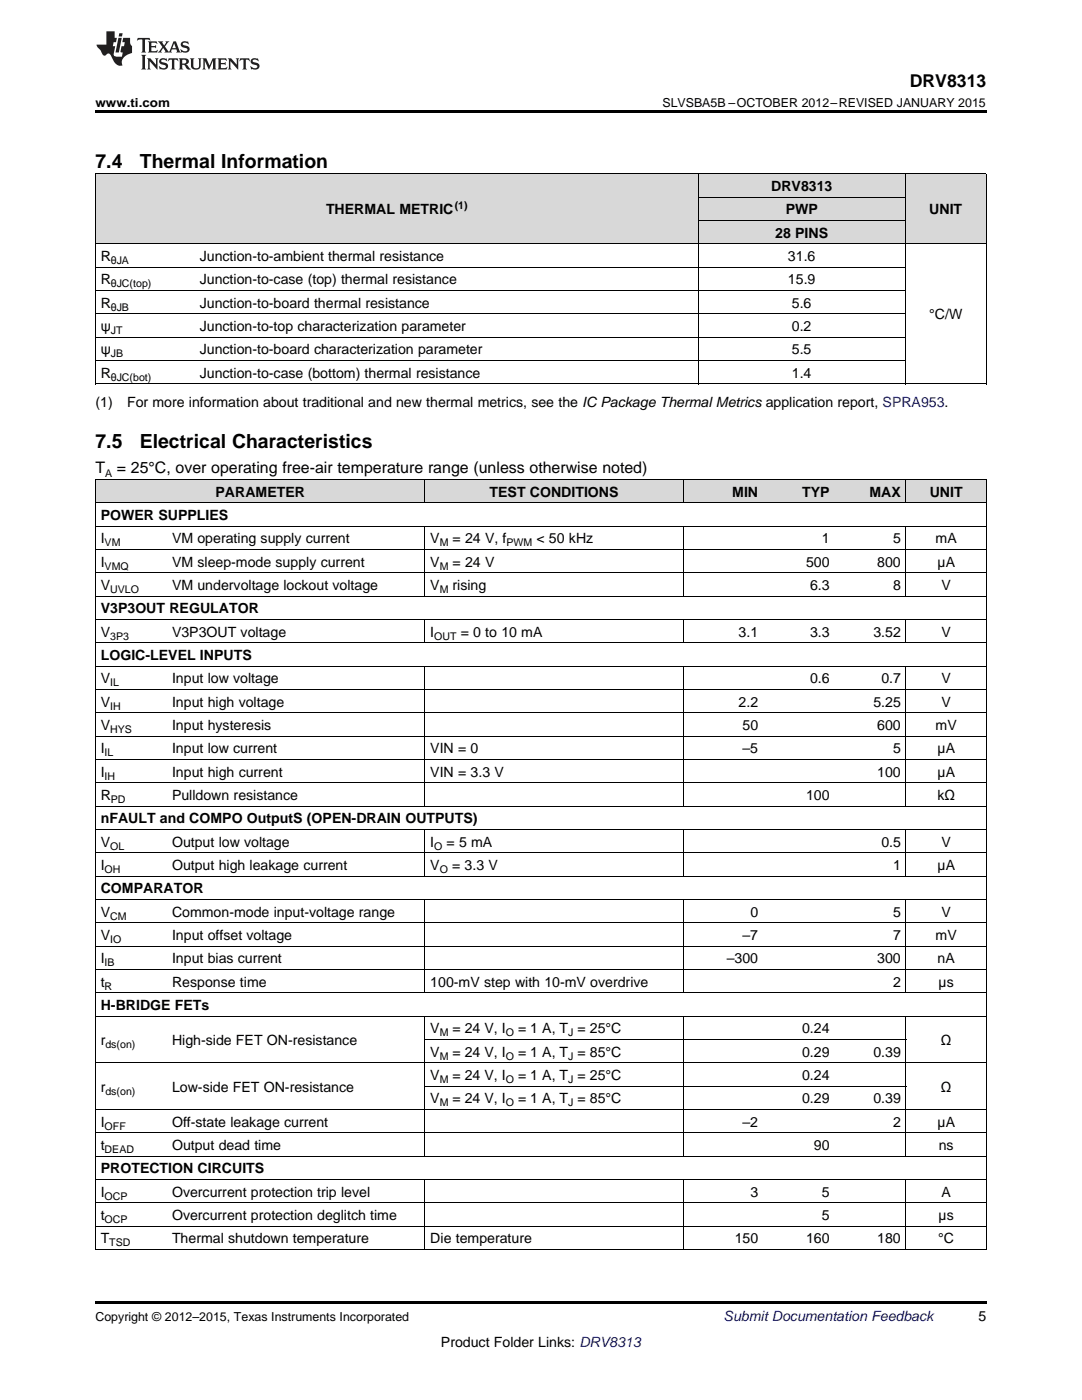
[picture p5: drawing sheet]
<svg xmlns="http://www.w3.org/2000/svg" width="216mm" height="279mm" viewBox="0 0 216 279" stroke-linecap="round" stroke-linejoin="round" font-family="sans-serif">
<defs><g id="words">
<g font-size="3.9">
<text x="19" y="33.5">7.4</text>
<text x="27.9" y="33.5">Thermal Information</text>
<text x="19" y="89.3">7.5</text>
<text x="27.9" y="89.3">Electrical Characteristics</text>
</g>
<text font-size="3.5" x="181.5" y="17.3">DRV8313</text>
<g font-size="3.2">
<text x="19" y="94.5">T</text>
<text x="23.3" y="94.5">= 25°C, over operating free-air temperature range (unless otherwise noted)</text>
</g>
<g font-size="2.8">
<text x="153.9" y="38.1">DRV8313</text>
<text x="65.1" y="42.8">THERMAL METRIC</text>
<text x="154.7" y="47.4">28 PINS</text>
<text x="156.8" y="42.8">PWP</text>
<text x="185.4" y="42.8">UNIT</text>
<text x="20.1" y="52.1">R</text>
<text x="39.9" y="52.1">Junction-to-ambient thermal resistance</text>
<text x="157.2" y="52.1">31.6</text>
<text x="20.1" y="56.8">R</text>
<text x="39.9" y="56.8">Junction-to-case (top) thermal resistance</text>
<text x="157.2" y="56.8">15.9</text>
<text x="20.1" y="61.4">R</text>
<text x="39.9" y="61.4">Junction-to-board thermal resistance</text>
<text x="158" y="61.4">5.6</text>
<text x="185.4" y="63.7">°C/W</text>
<text x="20.1" y="66.1">ψ</text>
<text x="20.1" y="70.7">ψ</text>
<text x="39.9" y="66.1">Junction-to-top characterization parameter</text>
<text x="39.9" y="70.7">Junction-to-board characterization parameter</text>
<text x="158" y="66.1">0.2</text>
<text x="158" y="70.7">5.5</text>
<text x="20.1" y="75.4">R</text>
<text x="39.9" y="75.4">Junction-to-case (bottom) thermal resistance</text>
<text x="158" y="75.4">1.4</text>
<text x="19" y="81.2">(1)</text>
<text x="25.4" y="81.2">For more information about traditional and new thermal metrics, see the IC Package Thermal Metrics application report, SPRA953.</text>
<text x="43" y="99.1">PARAMETER</text>
<text x="97.7" y="99.1">TEST CONDITIONS</text>
<text x="146.1" y="99.1">MIN</text>
<text x="160.1" y="99.1">TYP</text>
<text x="173.5" y="99.1">MAX</text>
<text x="185.5" y="99.1">UNIT</text>
<text x="20.1" y="103.8">POWER SUPPLIES</text>
<text x="20.1" y="108.4">I</text>
<text x="20.1" y="113.1">I</text>
<text x="34.3" y="108.4">VM operating supply current</text>
<text x="34.3" y="113.1">VM sleep-mode supply current</text>
<text x="85.9" y="108.4">V</text>
<text x="85.9" y="113.1">V</text>
<text x="90.3" y="108.4">= 24 V, f</text>
<text x="90.3" y="113.1">= 24 V</text>
<text x="107.1" y="108.4">&lt; 50 kHz</text>
<text x="160.8" y="113.1">500</text>
<text x="164" y="108.4">1</text>
<text x="175" y="113.1">800</text>
<text x="178.2" y="108.4">5</text>
<text x="186.7" y="108.4">mA</text>
<text x="187.1" y="113.1">µA</text>
<text x="20.1" y="117.8">V</text>
<text x="34.3" y="117.8">VM undervoltage lockout voltage</text>
<text x="85.9" y="117.8">V</text>
<text x="90.3" y="117.8">rising</text>
<text x="161.6" y="117.8">6.3</text>
<text x="178.2" y="117.8">8</text>
<text x="187.9" y="117.8">V</text>
<text x="20.1" y="122.4">V3P3OUT REGULATOR</text>
<text x="20.1" y="127.1">V</text>
<text x="20.1" y="131.7">LOGIC-LEVEL INPUTS</text>
<text x="34.3" y="127.1">V3P3OUT voltage</text>
<text x="85.9" y="127.1">I</text>
<text x="91.9" y="127.1">= 0 to 10 mA</text>
<text x="147.4" y="127.1">3.1</text>
<text x="161.6" y="127.1">3.3</text>
<text x="174.3" y="127.1">3.52</text>
<text x="187.9" y="127.1">V</text>
<text x="20.1" y="136.4">V</text>
<text x="34.3" y="136.4">Input low voltage</text>
<text x="161.6" y="136.4">0.6</text>
<text x="175.9" y="136.4">0.7</text>
<text x="187.9" y="136.4">V</text>
<text x="20.1" y="141">V</text>
<text x="34.3" y="141">Input high voltage</text>
<text x="147.4" y="141">2.2</text>
<text x="174.3" y="141">5.25</text>
<text x="187.9" y="141">V</text>
<text x="20.1" y="145.7">V</text>
<text x="34.3" y="145.7">Input hysteresis</text>
<text x="148.2" y="145.7">50</text>
<text x="175" y="145.7">600</text>
<text x="186.7" y="145.7">mV</text>
<text x="20.1" y="150.4">I</text>
<text x="20.1" y="155">I</text>
<text x="34.3" y="150.4">Input low current</text>
<text x="34.3" y="155">Input high current</text>
<text x="85.9" y="150.4">VIN = 0</text>
<text x="85.9" y="155">VIN = 3.3 V</text>
<text x="148.2" y="150.4">–5</text>
<text x="175" y="155">100</text>
<text x="178.2" y="150.4">5</text>
<text x="187.1" y="150.4">µA</text>
<text x="187.1" y="155">µA</text>
<text x="20.1" y="159.7">R</text>
<text x="34.3" y="159.7">Pulldown resistance</text>
<text x="160.8" y="159.7">100</text>
<text x="187" y="159.7">kΩ</text>
<text x="20.1" y="164.3">nFAULT and COMPO OutputS (OPEN-DRAIN OUTPUTS)</text>
<text x="20.1" y="169">V</text>
<text x="20.1" y="173.6">I</text>
<text x="34.3" y="169">Output low voltage</text>
<text x="34.3" y="173.6">Output high leakage current</text>
<text x="85.9" y="169">I</text>
<text x="85.9" y="173.6">V</text>
<text x="89.1" y="169">= 5 mA</text>
<text x="90.2" y="173.6">= 3.3 V</text>
<text x="175.9" y="169">0.5</text>
<text x="178.2" y="173.6">1</text>
<text x="187.1" y="173.6">µA</text>
<text x="187.9" y="169">V</text>
<text x="20.1" y="178.3">COMPARATOR</text>
<text x="20.1" y="183">V</text>
<text x="34.3" y="183">Common-mode input-voltage range</text>
<text x="149.8" y="183">0</text>
<text x="178.2" y="183">5</text>
<text x="187.9" y="183">V</text>
<text x="20.1" y="187.6">V</text>
<text x="34.3" y="187.6">Input offset voltage</text>
<text x="148.2" y="187.6">–7</text>
<text x="178.2" y="187.6">7</text>
<text x="186.7" y="187.6">mV</text>
<text x="20.1" y="192.3">I</text>
<text x="20.1" y="196.9">t</text>
<text x="34.3" y="192.3">Input bias current</text>
<text x="34.3" y="196.9">Response time</text>
<text x="85.9" y="196.9">100-mV step with 10-mV overdrive</text>
<text x="145" y="192.3">–300</text>
<text x="175" y="192.3">300</text>
<text x="178.2" y="196.9">2</text>
<text x="187.1" y="192.3">nA</text>
<text x="187.3" y="196.9">µs</text>
<text x="20.1" y="201.6">H-BRIDGE FETs</text>
<text x="20.1" y="208.6">r</text>
<text x="34.3" y="208.6">High-side FET ON-resistance</text>
<text x="85.9" y="206.2">V</text>
<text x="90.3" y="206.2">= 24 V, I</text>
<text x="103.4" y="206.2">= 1 A, T = 25°C</text>
<text x="160.1" y="206.2">0.24</text>
<text x="187.7" y="208.6">Ω</text>
<text x="85.9" y="210.9">V</text>
<text x="85.9" y="215.5">V</text>
<text x="90.3" y="210.9">= 24 V, I</text>
<text x="90.3" y="215.5">= 24 V, I</text>
<text x="103.4" y="210.9">= 1 A, T = 85°C</text>
<text x="103.4" y="215.5">= 1 A, T = 25°C</text>
<text x="160.1" y="210.9">0.29</text>
<text x="160.1" y="215.5">0.24</text>
<text x="174.3" y="210.9">0.39</text>
<text x="20.1" y="217.9">r</text>
<text x="34.3" y="217.9">Low-side FET ON-resistance</text>
<text x="85.9" y="220.2">V</text>
<text x="90.3" y="220.2">= 24 V, I</text>
<text x="103.4" y="220.2">= 1 A, T = 85°C</text>
<text x="160.1" y="220.2">0.29</text>
<text x="174.3" y="220.2">0.39</text>
<text x="187.7" y="217.9">Ω</text>
<text x="20.1" y="224.9">I</text>
<text x="34.3" y="224.9">Off-state leakage current</text>
<text x="148.2" y="224.9">–2</text>
<text x="178.2" y="224.9">2</text>
<text x="187.1" y="224.9">µA</text>
<text x="20.1" y="229.5">t</text>
<text x="34.3" y="229.5">Output dead time</text>
<text x="162.4" y="229.5">90</text>
<text x="187.3" y="229.5">ns</text>
<text x="20.1" y="234.2">PROTECTION CIRCUITS</text>
<text x="20.1" y="238.8">I</text>
<text x="34.3" y="238.8">Overcurrent protection trip level</text>
<text x="149.8" y="238.8">3</text>
<text x="164" y="238.8">5</text>
<text x="187.9" y="238.8">A</text>
<text x="20.1" y="243.5">t</text>
<text x="34.3" y="243.5">Overcurrent protection deglitch time</text>
<text x="164" y="243.5">5</text>
<text x="187.3" y="243.5">µs</text>
<text x="20.1" y="248.1">T</text>
<text x="34.3" y="248.1">Thermal shutdown temperature</text>
<text x="85.9" y="248.1">Die temperature</text>
<text x="146.6" y="248.1">150</text>
<text x="160.8" y="248.1">160</text>
<text x="175" y="248.1">180</text>
<text x="187.2" y="248.1">°C</text>
<text x="195.3" y="263.6">5</text>
<text x="88" y="268.9">Product Folder Links: DRV8313</text>
</g>
<text font-size="2.8" fill="#0000c8" x="144.4" y="263.6">Submit Documentation Feedback</text>
<g font-size="2.5">
<text x="19" y="21.4">www.ti.com</text>
<text x="132.2" y="21.4">SLVSBA5B –OCTOBER 2012–REVISED JANUARY 2015</text>
<text x="19" y="263.6">Copyright © 2012–2015, Texas Instruments Incorporated</text>
</g>
<g font-size="2.1">
<text x="90.7" y="41.7">(1)</text>
<text x="22.1" y="52.7">θJA</text>
<text x="22.1" y="57.3">θJC(top)</text>
<text x="22.1" y="62">θJB</text>
<text x="22.1" y="66.6">JT</text>
<text x="22.1" y="71.3">JB</text>
<text x="22.1" y="76">θJC(bot)</text>
<text x="21" y="95.1">A</text>
<text x="20.9" y="109">VM</text>
<text x="20.9" y="113.7">VMQ</text>
<text x="87.7" y="109">M</text>
<text x="87.7" y="113.7">M</text>
<text x="101.1" y="109">PWM</text>
<text x="22" y="118.3">UVLO</text>
<text x="87.7" y="118.3">M</text>
<text x="22" y="127.6">3P3</text>
<text x="86.6" y="127.6">OUT</text>
<text x="22" y="136.9">IL</text>
<text x="22" y="141.6">IH</text>
<text x="22" y="146.3">HYS</text>
<text x="20.9" y="150.9">IL</text>
<text x="20.9" y="155.6">IH</text>
<text x="22.1" y="160.2">PD</text>
<text x="22" y="169.5">OL</text>
<text x="86.6" y="169.5">O</text>
<text x="20.9" y="174.2">OH</text>
<text x="87.7" y="174.2">O</text>
<text x="22" y="183.5">CM</text>
<text x="22" y="188.2">IO</text>
<text x="20.9" y="192.8">IB</text>
<text x="20.9" y="197.5">R</text>
<text x="21" y="209.1">ds(on)</text>
<text x="87.7" y="206.8">M</text>
<text x="100.9" y="206.8">O</text>
<text x="113.4" y="206.8">J</text>
<text x="87.7" y="211.5">M</text>
<text x="100.9" y="211.5">O</text>
<text x="113.4" y="211.5">J</text>
<text x="21" y="218.4">ds(on)</text>
<text x="87.7" y="216.1">M</text>
<text x="87.7" y="220.8">M</text>
<text x="100.9" y="216.1">O</text>
<text x="100.9" y="220.8">O</text>
<text x="113.4" y="216.1">J</text>
<text x="113.4" y="220.8">J</text>
<text x="20.9" y="225.4">OFF</text>
<text x="20.9" y="230.1">DEAD</text>
<text x="20.9" y="239.4">OCP</text>
<text x="20.9" y="244.1">OCP</text>
<text x="21.8" y="248.7">TSD</text>
</g>
</g></defs>
<g fill="#d8d8d8">
<path d="M19 95.7h14.3v4.7h-14.3z"/>
<path d="M33.3 95.7h51.5v4.7h-51.5z"/>
<path d="M84.8 95.7h51.6v4.7h-51.6z"/>
<path d="M136.4 95.7h16v4.7h-16z"/>
<path d="M152.4 95.7h14.2v4.7h-14.2z"/>
<path d="M166.6 95.7h14.2v4.7h-14.2z"/>
<path d="M180.8 95.7h16v4.7h-16z"/>
<path d="M19 34.7h19.8v14h-19.8z"/>
<path d="M38.8 34.7h100.5v14h-100.5z"/>
<path d="M139.3 44.1h41.4v4.6h-41.4z"/>
<path d="M180.7 34.7h16.1v14h-16.1z"/>
<path d="M139.3 39.4h41.4v4.7h-41.4z"/>
<path d="M139.3 34.7h41.4v4.7h-41.4z"/>
</g>
<g fill="#000">
<path d="M19 22h177.8v.5h-177.8zM19 76.6l.2 .1zM139.2 76.6l.1 .1zM180.6 76.6l.1 .1zM196.7 76.6l.1 .1zM19 249.4h.2zM84.7 249.4h.1zM136.3 249.4h.1zM152.3 249.4h.1zM166.5 249.4h.1zM180.7 249.4h.1zM196.7 249.4h.1z"/>
<path d="M19 259.7h177.8v.5h-177.8z"/>
</g>
<g fill="none" stroke="#000" stroke-width=".2">
<path d="M19 34.7h177.8M19.1 34.7v42M139.3 34.7v42M139.3 39.4h41.3M180.6 34.7v42M196.8 34.7v42M19 58h161.6M19 53.3h161.6M19 48.7h177.8M139.3 44h41.3M19 76.6h177.8M19 71.9h161.6"/>
<path d="M19 67.3h161.6M19 62.6h161.6M19 95.7h177.8M19.1 95.7v153.7M84.8 95.7v4.7M136.3 95.7v4.7M180.8 95.7v4.7M196.8 95.7v153.7M19 119h177.8M19 114.3h177.8M19 109.7h177.8M19 105h177.8"/>
<path d="M19 100.3h177.8M84.8 105v14M136.3 105v14M180.8 105v14M19 137.6h177.8M19 132.9h177.8M19 128.3h177.8M19 123.6h177.8M84.8 123.6v4.7M84.8 133v27.9M136.3 123.6v4.7M136.3 133v27.9"/>
<path d="M180.8 123.6v4.7M180.8 133v27.9M19 156.2h177.8M19 151.6h177.8M19 146.9h177.8M19 142.3h177.8M19 179.5h177.8M19 174.9h177.8M19 170.2h177.8M19 165.5h177.8M19 160.9h177.8M84.8 165.6v9.3"/>
<path d="M84.8 179.5v18.7M136.3 165.6v9.3M136.3 179.5v18.7M180.8 165.6v9.3M180.8 179.5v18.7M19 198.1h177.8M19 193.5h177.8M19 188.8h177.8M19 184.2h177.8M19 212.1h177.8M19 202.8h177.8M84.8 202.8v28"/>
<path d="M84.8 216.8h96M84.8 207.5h96M136.3 202.8v28M180.8 202.8v28M19 235.4h177.8M19 230.7h177.8M19 226.1h177.8M19 221.4h177.8M84.8 235.4v14M136.3 235.4v14M180.8 235.4v14M19 249.4h177.8"/>
<path d="M19 244.7h177.8M19 240h177.8"/>
</g>
<g fill="#231f20">
<path d="M27.5 7.6l-.1 .5 .4-.2h.6v.1v2.1l-.2 .4h1l-.3-.4v-2.1l.1-.1h.5l.5 .2-.2-.5zM29.5 8.3l.2 .3v1.5l-.2 .4h1.8l.2-.6a1.04 1.04 0 0 1-1.3 .2v-.7h.6l.3 .2v-.6l-.3 .2h-.6v-.6l.8-.1 .4 .3-.2-.5zM31.5 8.3l.9 1.1-.9 1.1h.8l-.2-.2 .5-.7 .4 .7-.2 .2h1.5l-.1-.2 .1-.4h.9l.1 .4-.2 .2h1l-.3-.3-.7-1.9h-.5l-.9 2-.8-1 .9-1h-.8l.1 .3-.3 .5-.4-.6 .2-.2zM34.7 8.6l.4 1h-.7zM36.3 8.4a.63 .63 0 0 0-.2 .7 .63 .63 0 0 0 .6 .4l.6 .2 .1 .2a.75 .75 0 0 1-.7 .4 .75 .75 0 0 1-.6-.5l.1 .7 .1-.1a1.11 1.11 0 0 0 1.5-.6 1.13 1.13 0 0 0-1.2-.8l-.1-.4a1.04 1.04 0 0 1 1.2 .2l-.2-.5-.1 .1-.5-.2zM28.2 10.9l.2 .4v2.2l-.2 .4h1l-.3-.4v-2.2l.3-.4zM29.3 11.6l.3 .4v1.5l-.3 .4h.8l-.2-.4v-1.3l1.5 1.7v-1.9l.2-.4h-.7l.2 .4v.9l-1.1-1.3zM32 11.8a.62 .62 0 0 0-.2 .7 .62 .62 0 0 0 .6 .4l.6 .1 .1 .3a.76 .76 0 0 1-.7 .3 .76 .76 0 0 1-.6-.4l.1 .7 .1-.1a1.11 1.11 0 0 0 1.5-.6 1.13 1.13 0 0 0-1.2-.8l-.1-.4a1.04 1.04 0 0 1 1.2 .2l-.2-.6-.1 .1-.5-.1zM33.7 11.6l-.2 .6a.61 .61 0 0 1 .8-.3v1.6l-.2 .4h.9l-.2-.4v-1.6a.63 .63 0 0 1 .8 .3l-.2-.6zM35.6 11.6l.3 .4v1.5l-.3 .4h1l-.2-.2v-.8l.5 .2a.76 .76 0 0 0 1.2 .7l-1-1a.58 .58 0 0 0 .6-.5 .58 .58 0 0 0-.5-.6zM36.4 11.9h.1a.45 .45 0 0 1 .5 .1 .45 .45 0 0 1 .1 .5l-.7 .2zM37.9 11.6l.2 .2a2.17 2.17 0 0 0 .3 1.9 .99 .99 0 0 0 1.6-.6v-1.1l.2-.4h-.7l.2 .2a1.92 1.92 0 0 1-.2 1.8 .6 .6 0 0 1-.9-.5v-1.1l.2-.4zM40.4 11.6l.2 .4v1.5l-.2 .4h.7l-.2-.4v-1.4l.8 1.8 .8-1.8v1.4l-.2 .4h.9l-.2-.4v-1.5l.2-.4h-.8l-.6 1.5-.6-1.5zM43.4 11.6l.2 .4v1.5l-.2 .4h1.8l.2-.6a1.04 1.04 0 0 1-1.3 .1v-.6h.5l.4 .2v-.6l-.4 .2h-.5v-.7h.8l.3 .3-.1-.6zM45.5 11.6l.2 .4v1.5l-.2 .4h.7l-.2-.4v-1.3l1.5 1.7v-1.9l.2-.4h-.7l.2 .4v.9l-1.1-1.3zM47.9 11.6l-.1 .6a.61 .61 0 0 1 .8-.3v1.6l-.3 .4h1l-.3-.4 .1-1.6a.63 .63 0 0 1 .7 .3l-.1-.6zM50.2 11.8a.62 .62 0 0 0-.2 .7 .62 .62 0 0 0 .6 .4l.6 .1 .2 .3a.76 .76 0 0 1-.8 .3 .76 .76 0 0 1-.6-.4l.1 .7 .2-.1a1.11 1.11 0 0 0 1.5-.6 1.13 1.13 0 0 0-1.3-.8l-.1-.4a1.04 1.04 0 0 1 1.2 .2l-.1-.6-.2 .1-.5-.1z"/>
<path d="M21.2 6.3v2.6h-1.9l.1 .4 .7 .9a.91 .91 0 0 0 1 .8 .56 .56 0 0 1 .5-.3 .56 .56 0 0 1 .5 .3l.4 .8a1.53 1.53 0 0 0 1.9 1.2 1.54 1.54 0 0 1 1-2.1l.9-.3v-1.4a1.52 1.52 0 0 1-.3-1.6h-1.4l-.2 .8h.5l-.2 .8h-.4l-.2 1v.2l.4 .1-.2 .8a1.93 1.93 0 0 1-1.6-.3l.3-1.8h-.5l.2-.8h.4l.2-.8h-.4v-1.3zM23.6 7.6l-.6 2.9h.7l.6-2.9zM23.8 6.6l-.1 .7h.6l.2-.7z"/>
</g>
<use href="#words"/>
</svg>
